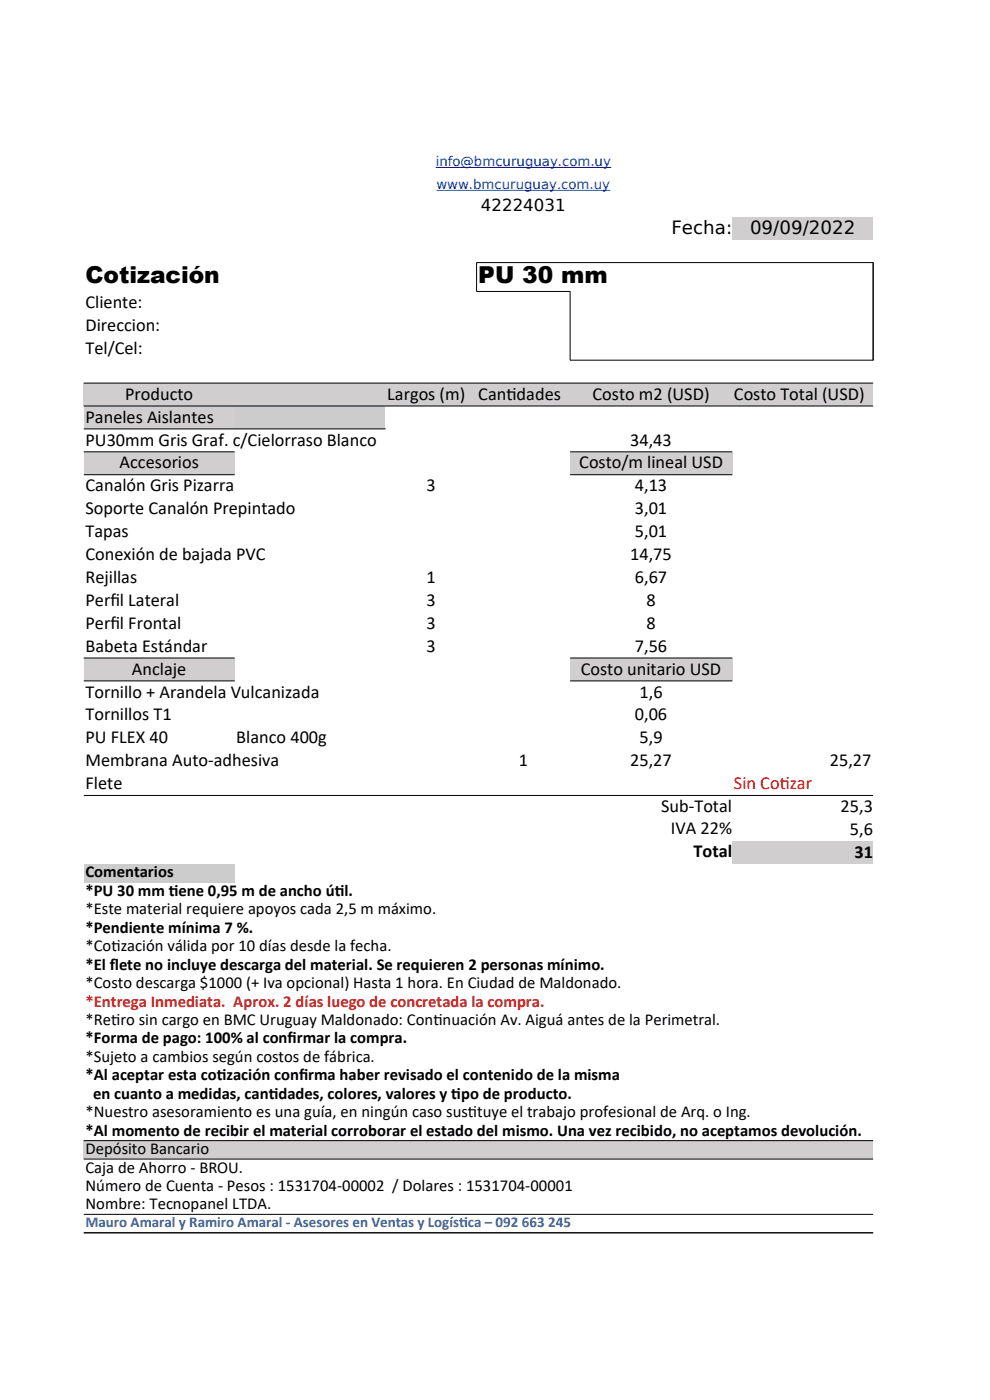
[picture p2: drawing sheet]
<svg xmlns="http://www.w3.org/2000/svg" width="210mm" height="297mm" viewBox="0 0 210 297" stroke-linecap="round" stroke-linejoin="round" font-family="sans-serif">
<defs><g id="words">
<g font-size="4.9">
<text x="18.1" y="60">Cotización</text>
<text x="101.5" y="60">PU 30 mm</text>
</g>
<g font-size="3.9">
<text x="142.4" y="49.6">Fecha:</text>
<text x="159.1" y="49.6">09/09/2022</text>
<text x="18.1" y="65.4">Cliente:</text>
<text x="18.1" y="70.2">Direccion:</text>
<text x="18.1" y="75.1">Tel/Cel:</text>
<text x="18.1" y="89.7">Paneles Aislantes</text>
<text x="26.5" y="84.8">Producto</text>
<text x="82.2" y="84.8">Largos (m)</text>
<text x="101.5" y="84.8">Cant</text>
<text x="107.4" y="84.8">idades</text>
<text x="125.7" y="84.8">Costo m2 (USD)</text>
<text x="155.7" y="84.8">Costo Total (USD)</text>
<text x="18.1" y="94.5">PU30mm Gris Graf. c/Cielorraso Blanco</text>
<text x="133.7" y="94.5">34,43</text>
<text x="25.4" y="99.4">Accesorios</text>
<text x="122.9" y="99.4">Costo/m lineal USD</text>
<text x="18.1" y="104.3">Canalón Gris Pizarra</text>
<text x="90.5" y="104.3">3</text>
<text x="134.7" y="104.3">4,13</text>
<text x="18.1" y="109.1">Soporte Canalón Prepintado</text>
<text x="18.1" y="114">Tapas</text>
<text x="134.7" y="109.1">3,01</text>
<text x="134.7" y="114">5,01</text>
<text x="18.1" y="118.8">Conexión de bajada PVC</text>
<text x="133.7" y="118.8">14,75</text>
<text x="18.1" y="123.7">Rejillas</text>
<text x="90.5" y="123.7">1</text>
<text x="134.7" y="123.7">6,67</text>
<text x="18.1" y="128.6">Perf</text>
<text x="23.4" y="128.6">il Lateral</text>
<text x="90.5" y="128.6">3</text>
<text x="137.2" y="128.6">8</text>
<text x="18.1" y="133.4">Perf</text>
<text x="23.4" y="133.4">il Frontal</text>
<text x="90.5" y="133.4">3</text>
<text x="137.2" y="133.4">8</text>
<text x="18.1" y="138.3">Babeta Estándar</text>
<text x="28" y="143.1">Anclaje</text>
<text x="90.5" y="138.3">3</text>
<text x="123.2" y="143.1">Costo unitario USD</text>
<text x="134.7" y="138.3">7,56</text>
<text x="18.1" y="148">Tornillo + Arandela Vulcanizada</text>
<text x="135.7" y="148">1,6</text>
<text x="18.1" y="152.8">Tornillos T1</text>
<text x="134.7" y="152.8">0,06</text>
<text x="18.1" y="157.7">PU FLEX 40</text>
<text x="50.1" y="157.7">Blanco 400g</text>
<text x="135.7" y="157.7">5,9</text>
<text x="18.1" y="162.6">Membrana Auto-adhesiva</text>
<text x="18.1" y="167.4">Flete</text>
<text x="110" y="162.6">1</text>
<text x="133.7" y="162.6">25,27</text>
<text x="176" y="162.5">25,27</text>
<text x="140.2" y="172.2">Sub-Total</text>
<text x="178.3" y="172.3">25,3</text>
<text x="142.3" y="177">IVA 22%</text>
<text x="180.3" y="177.1">5,6</text>
<text x="147.1" y="181.9">Total</text>
<text x="181.3" y="182">31</text>
</g>
<g font-size="3.9" fill="#f00">
<text x="155.7" y="167.4">Sin Cot</text>
<text x="165.4" y="167.4">izar</text>
</g>
<g font-size="3.5">
<text x="102" y="44.8">42224031</text>
<text x="18.1" y="186">Comentarios</text>
<text x="18.1" y="190.1">*PU 30 mm t</text>
<text x="35.8" y="190.1">iene 0,95 m de ancho út</text>
<text x="71" y="190.1">il.</text>
<text x="18.1" y="194">*Este material requiere apoyos cada 2,5 m máximo.</text>
<text x="18.1" y="197.9">*Pendiente mínima 7 %.</text>
<text x="18.1" y="201.8">*Cot</text>
<text x="23.6" y="201.8">ización válida por 10 días desde la fecha.</text>
<text x="18.1" y="205.7">*El f</text>
<text x="18.1" y="209.7">*Costo descarga $1000 (+ Iva opcional) Hasta 1 hora. En Ciudad de Maldonado.</text>
<text x="23.3" y="205.7">lete no incluye descarga del material. Se requieren 2 personas mínimo.</text>
<text x="18.1" y="217.5">*Ret</text>
<text x="18.1" y="221.4">*Forma de pago: 100% al conf</text>
<text x="23.6" y="217.5">iro sin cargo en BMC Uruguay Maldonado: Cont</text>
<text x="61" y="221.4">irmar la compra.</text>
<text x="91.9" y="217.5">inuación Av. Aiguá antes de la Perimetral.</text>
<text x="18.1" y="225.3">*Sujeto a cambios según costos de fábrica.</text>
<text x="18.1" y="229.2">*Al aceptar esta cot</text>
<text x="19.7" y="233.1">en cuanto a medidas, cant</text>
<text x="46" y="229.2">ización conf</text>
<text x="57" y="233.1">idades, colores, valores y t</text>
<text x="63.4" y="229.2">irma haber revisado el contenido de la misma</text>
<text x="95.7" y="233.1">ipo de producto.</text>
<text x="18.1" y="237">*Nuestro asesoramiento es una guía, en ningún caso sust</text>
<text x="99.3" y="237">ituye el trabajo profesional de Arq. o Ing.</text>
<text x="18.1" y="240.9">*Al momento de recibir el material corroborar el estado del mismo. Una vez recibido, no aceptamos devolución.</text>
<text x="18.1" y="244.8">Depósito Bancario</text>
<text x="18.1" y="248.7">Caja de Ahorro - BROU.</text>
<text x="18.1" y="252.7">Número de Cuenta - Pesos : 1531704-00002 / Dolares : 1531704-00001</text>
<text x="18.1" y="256.6">Nombre: Tecnopanel LTDA.</text>
</g>
<text font-size="3.5" fill="#c9211e" x="18.1" y="213.5">*Entrega Inmediata. Aprox. 2 días luego de concretada la compra.</text>
<g font-size="3.2" fill="#3465a4">
<text x="18.1" y="260.4">Mauro Amaral y Ramiro Amaral - Asesores en Ventas y Logíst</text>
<text x="97.4" y="260.4">ica – 092 663 245</text>
</g>
<g font-size="2.8" fill="#00f">
<text x="92.4" y="35.2">info@bmcuruguay.com.uy</text>
<text x="92.6" y="40.1">www.bmcuruguay.com.uy</text>
</g>
</g></defs>
<g fill="#d0cece">
<path d="M155.3 46h29.9v4.8h-29.9z" fill-rule="evenodd"/>
<path d="M17.8 81.2h167.4v4.9h-167.4z" fill-rule="evenodd"/>
<path d="M17.8 86.1h32v4.9h-32z" fill-rule="evenodd"/>
</g>
<path d="M49.8 86.1h32v4.9h-32z" fill-rule="evenodd" fill="#ccc"/>
<g fill="#d0cece">
<path d="M17.8 95.8h32v4.9h-32z" fill-rule="evenodd"/>
<path d="M120.9 95.8h34.4v4.9h-34.4z" fill-rule="evenodd"/>
<path d="M17.8 139.6h32v4.8h-32z" fill-rule="evenodd"/>
<path d="M120.9 139.6h34.4v4.8h-34.4z" fill-rule="evenodd"/>
<path d="M155.3 178.4h29.9v4.9h-29.9z" fill-rule="evenodd"/>
</g>
<path d="M17.8 183.3h32v3.9h-32z" fill-rule="evenodd" fill="#ccc"/>
<path d="M17.8 242h167.4v3.9h-167.4z" fill-rule="evenodd" fill="#d0cece"/>
<g fill="none" stroke="#000" stroke-width=".21">
<path d="M120.9 61.8v14.6h64.3v-20.7h-84.1v6.2l19.9-.1M17.8 81.3h167.4M17.8 86.1h167.4M17.8 91h64M17.8 95.9h32M120.9 95.9h34.4M17.8 100.7h32M120.9 100.7h34.4M17.8 139.6h32M120.9 139.6h34.4M17.8 144.5h32M120.9 144.5h34.4"/>
<path d="M17.8 168.8h167.4M17.8 242h167.4M17.8 245.9h167.4M17.8 257.6h167.4M17.8 261.5h167.4"/>
</g>
<path d="M92.4 35.5h37.3M92.6 40.4h36.9" fill="none" stroke="#00f" stroke-width=".21"/>
<use href="#words"/>
</svg>
